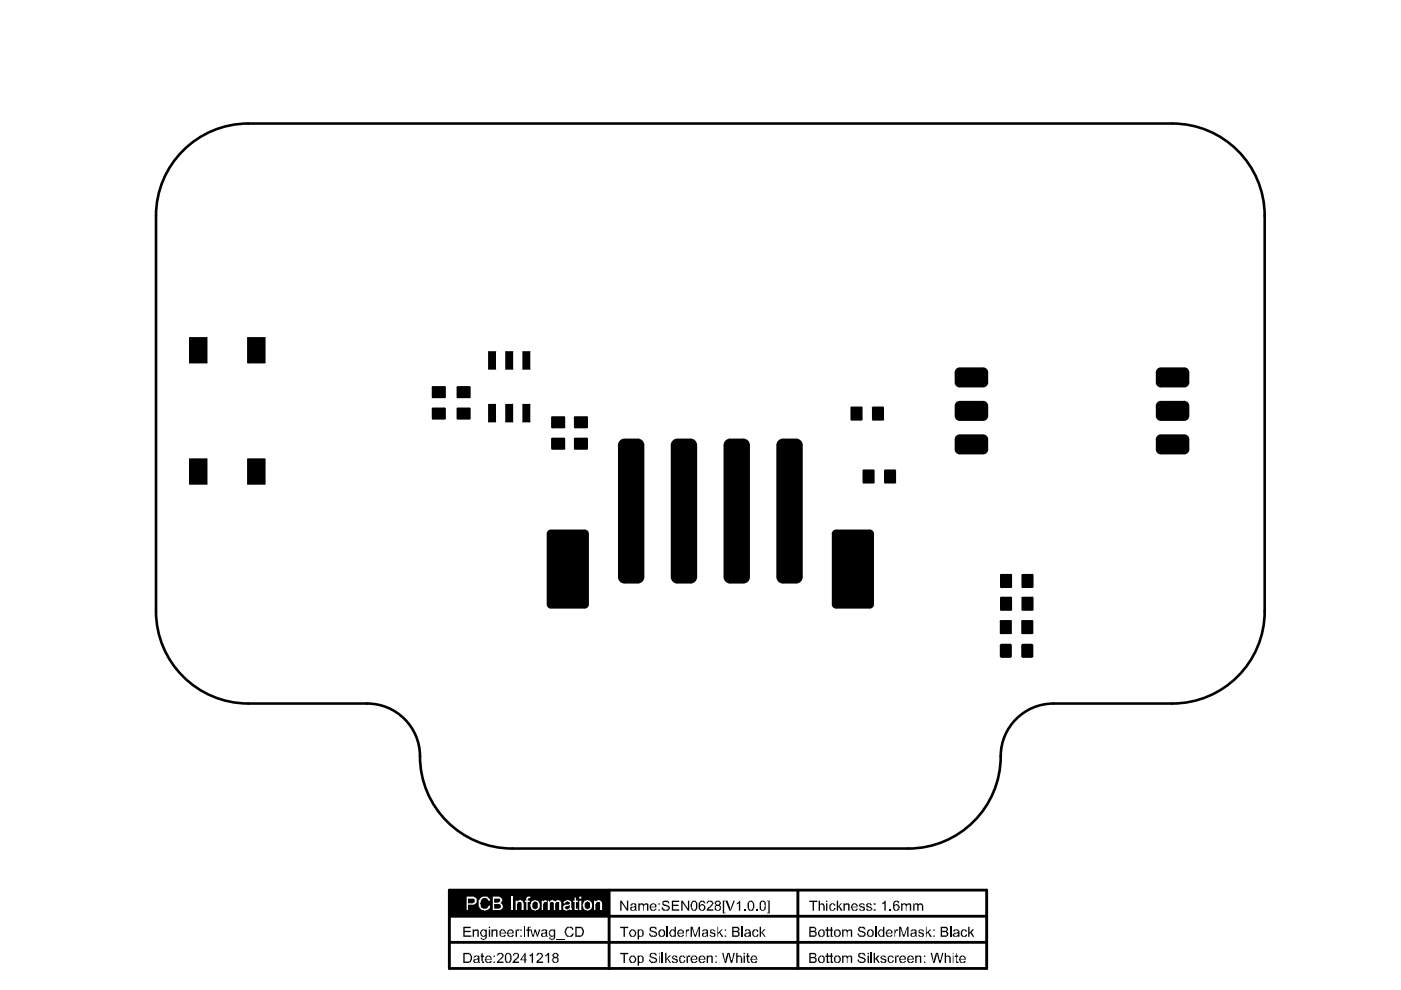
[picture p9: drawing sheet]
<svg xmlns="http://www.w3.org/2000/svg" width="297mm" height="210mm" viewBox="0 0 297 210" stroke-linecap="round" stroke-linejoin="round" font-family="sans-serif">
<path d="M38.8 31.9a19.5 19.5 0 0 1 13.9-5.7h195.9a19.6 19.6 0 0 1 19.5 19.6v83.8a19.6 19.6 0 0 1-19.5 19.6h-25.2a11.2 11.2 0 0 0-11.2 11.1 19.6 19.6 0 0 1-19.6 19.6h-84a19.8 19.8 0 0 1-19.6-20.9 11.2 11.2 0 0 0-11.1-9.8h-25.2a19.6 19.6 0 0 1-19.6-19.6v-83.8a19.5 19.5 0 0 1 5.7-13.9z" fill="none" stroke="#000" stroke-width=".55"/>
<path d="M95.3 188.7h113.9v16.6h-113.9zM95.3 194.3h113.9M95.3 199.8h113.9M129.1 188.7v16.6M169.2 188.7v16.6" fill="none" stroke="#000" stroke-width=".61"/>
<g fill="#000">
<path d="M98.2 196.5h1.6v.3h-1.3v.5h1.3v.3h-1.3v.7h1.4v.3h-1.7zM100.2 197.1h.3v.2a.5 .5 0 0 1 .9-.1h.1v1.4h-.3v-1.3h-.3v-.1v.1l-.4 .2v1.1h-.3zM104.2 197.1h.3v.2a.5 .5 0 0 1 .8-.1h.2v1.4h-.3v-1.3l-.3-.1v.1l-.4 .2v1.1h-.3zM109.3 197.1h.2v.2l.1-.2h.6l-.2 .2h-.4v1.3h-.3zM111.9 196.6l.1-.1h.6l-.2 .3v-.2h-.2v.5h.2v.2h-.2v1.3h-.3v-1.3h-.3v-.2h.3zM112.4 197.1h.3l.3 1.2 .3-1.2h.3l.4 1.2 .3-1.2h.3l-.6 1.5h-.1l-.5-1.1-.2 1.1h-.3zM117.8 199.1h1.9v.1h-1.9zM119.8 196.9a1.21 1.21 0 0 1 1.7-.1l-.1 .4-.3-.4-.6-.2v.2h-.2l-.2 .4a.85 .85 0 0 0 .7 1.3l.6-.6h.3l-.2 .2a.54 .54 0 0 1-.7 .5h-.1a.74 .74 0 0 1-.9-.8h-.1zM131.5 191h.3l1.1 1.7v-1.7h.3v2.1h-.3l-1.1-1.7v1.7h-.3zM131.5 196.5h1.7v.3h-.7v1.8h-.3v-1.8h-.7zM135.3 191.5h.3v.3a.46 .46 0 0 1 .4-.3 .46 .46 0 0 1 .5 .3 .52 .52 0 0 1 .6-.3 .52 .52 0 0 1 .4 .6v1h-.3v-1.3h-.3v-.1v.1h-.3v.3h-.1v1h-.2v-1.1l-.1-.2a.37 .37 0 0 0-.5 0 .37 .37 0 0 0-.1 .4v.9h-.3zM137.7 196.8l.3-.3h.3a.72 .72 0 0 1 1 .6h-.3l-.3-.3a.44 .44 0 0 0-.5-.1 .44 .44 0 0 0-.2 .5l.6 .1v.2a.6 .6 0 0 1 .7 .7 .6 .6 0 0 1-.8 .4 .73 .73 0 0 1-.9-.7h.3v.3l.6 .1v.2l.5-.2v-.4l-.4-.1v-.2h-.4v-.1a.44 .44 0 0 1-.5-.2 .44 .44 0 0 1 0-.5z"/>
<path d="M140.5 191.1l.2-.1h.9l.1 .1 .2 .4h-.3v-.3h-.4v-.1v.1l-.6 .2 .3 .4h.4v.2a.6 .6 0 0 1 .7 .6 .6 .6 0 0 1-.8 .5h-.3a.54 .54 0 0 1-.6-.7h.3v.3l.4 .1v.1l.7-.2-.1-.5-.9-.1-.2-.3v-.3h-.2h.2zM142.4 191h1.6v.2h-1.3v.6h1.2v.3h-1.2v.7h1.3v.3h-1.6zM144.4 191h.3l1.2 1.7v-1.7h.2v2.1h-.2l-1.2-1.7v1.7h-.3zM145.4 197.1h.2v.2l.1-.2h.4v.2h-.4v.3h-.1v1h-.2zM146.4 196.5h.4l.6 1.8 .7-1.8h.3v2.1h-.3v-1.8l-.5 1.8h-.3l-.6-1.8v1.8h-.3zM150.5 197.2l.2-.1a.64 .64 0 0 1 .8 .2l.2 .2h-.3l-.3-.3-.4 .1 .1 .3 .5 .2a.47 .47 0 0 1 .4 .6 .47 .47 0 0 1-.7 .2h-.3l-.3-.3v-.1h.3a.36 .36 0 0 0 .4 .3 .36 .36 0 0 0 .3-.4l-.4-.2a.44 .44 0 0 1-.5-.2 .44 .44 0 0 1 0-.5zM149.8 191.2h.2a.6 .6 0 0 1 1-.1l.3 .3v.3l-1.2 1.1h1.2v.3h-1.5l.2-.6 .5-.3 .3-.2v-.3h.2v-.3l-.5-.3-.4 .1v.3h-.3zM152.1 196.5h.1v1.3l.8-.7h.2l-.5 .5 .7 1h-.4l-.5-.8-.3 .3v.5h-.1zM153.2 191h.6v.1h-.3v2.4h.3v.2h-.6zM153.8 191h.4l.6 1.8h.2l.5-1.8h.3l-.8 2.1h-.3zM156.2 191.4h.3l.4-.4v2.1h-.2v-1.7l-.5 .4zM157.8 192.8h.3v.3h-.3z"/>
<path d="M160.4 192.8h.2v.3h-.2zM159.5 197.3h.1a.6 .6 0 0 1 1-.1l.2 .3-.3 .1v-.1a.28 .28 0 0 0-.3-.3 .28 .28 0 0 0-.3 .3l-.1 .1a.57 .57 0 0 0 0 .6 .57 .57 0 0 0 .6 .3l.4-.4a.56 .56 0 0 1-.4 .6 .56 .56 0 0 1-.6-.2 .73 .73 0 0 1-.3-1zM161.1 196.5h.2v1.3l.6-.7h.4l-.7 .5 .7 1h-.2l-.6-.8-.2 .8h-.2zM162.6 191h.6v2.7h-.6v-.2h.3v-2.4h-.3zM171.6 191h1.7v.2h-.7v1.9h-.3v-1.9h-.7zM173.6 191h.3v.7h.1a.4 .4 0 0 1 .5-.2 .4 .4 0 0 1 .2 .5h.2v1.1h-.3v-1.1l-.2-.2a.37 .37 0 0 0-.4 0 .37 .37 0 0 0-.1 .4v.9h-.3zM175.8 191.8h.2a.5 .5 0 0 1 .8-.1l.3 .3-.3 .1v-.3h-.1a.37 .37 0 0 0-.4 0 .37 .37 0 0 0-.2 .4h-.1l.1 .5a.36 .36 0 0 0 .5 .2 .36 .36 0 0 0 .2-.4h.3a.54 .54 0 0 1-.7 .6h-.3l-.3-.3zM177.4 191h.3v1.2l.6-.7h.2l-.5 .6 .7 1h-.4l-.5-.9-.1 .9h-.3zM178.8 191.5h.3v.3a.5 .5 0 0 1 .9-.1h.1v1.4h-.3v-1.3h-.3v-.1v.1l-.4 .2v1.1h-.3zM182.1 191.8h.1a.5 .5 0 0 1 .9-.1l.3 .3h-.3l-.3-.3-.4 .1v.3l.6 .1a.47 .47 0 0 1 .4 .6 .47 .47 0 0 1-.7 .3h-.3l-.3-.3v-.1h.3a.36 .36 0 0 0 .4 .2 .36 .36 0 0 0 .3-.4l-.4-.1a.5 .5 0 0 1-.6-.6zM183.7 191.7l.3-.2a.57 .57 0 0 1 .8 .5h-.3a.3 .3 0 0 0-.4-.3 .3 .3 0 0 0-.1 .4l.4 .1a.5 .5 0 0 1 .5 .6l-.4 .3a.57 .57 0 0 1-.8-.4h.3a.36 .36 0 0 0 .4 .2 .36 .36 0 0 0 .3-.4l-.6-.1a.44 .44 0 0 1-.5-.2 .44 .44 0 0 1 .1-.5zM187.1 191.4l.7-.4v2.1h-.3v-1.7l-.4 .4z"/>
<path d="M188.6 192.8h.3v.3h-.3zM191.1 191.5h.2v.3a.46 .46 0 0 1 .5-.3 .46 .46 0 0 1 .4 .3l.1-.1a.49 .49 0 0 1 .6-.2 .49 .49 0 0 1 .3 .6v1h-.3v-1.3h-.3v-.1v.1h-.3v.3h-.1v1h-.1v-1.1l-.5-.3-.3 .3v1.1h-.2zM193.6 191.5h.2v.3a.57 .57 0 0 1 1 0 .44 .44 0 0 1 .4-.3 .44 .44 0 0 1 .4 .5h.1v1.1h-.2v-1.1l-.3-.3v.1l-.4 .2v1.1h-.3v-1.3a.37 .37 0 0 0-.5 0 .37 .37 0 0 0-.1 .4v.9h-.3zM102.1 202.2l.3-.2v.6h.2v.3h-.2v1h.2v.3h-.4v-.5h-.1v-.8h-.2zM105.5 202.2h.1a.66 .66 0 0 1 1 0 .66 .66 0 0 1-.1 1l-.9 .7h1.2v.3h-1.5v-.3l.9-.9a.42 .42 0 0 0 .1-.7 .42 .42 0 0 0-.7 .3h-.3zM108.7 202.3h.2a.5 .5 0 0 1 .8-.1l.3 .1a.63 .63 0 0 1-.3 .9l-.7 .7h1v.3h-1.4l.3-.6 1-1-.4-.4-.5 .1v.3h-.3zM112.3 202.5l.7-.5v2.2h-.3v-1.7l-.1 .2h-.3zM113.9 202.2a.72 .72 0 0 1 .9-.1 .72 .72 0 0 1 .2 .9l-1 .9h1.1v.3h-1.4l.2-.6 .4-.1 .1-.3a.5 .5 0 0 0 .5-.6 .5 .5 0 0 0-.6-.4l-.3 .4h-.3zM115.6 202.6l.5-.6h.3v2.2h-.3v-1.7l-.2 .2h-.3zM131.5 202h1.7v.3h-.7v1.9h-.3v-1.9h-.7zM137.7 202.3l.3-.3h.3a.72 .72 0 0 1 1 .6h-.3l-.4-.4-.6 .1v.4l.6 .2v.1a.6 .6 0 0 1 .7 .7 .6 .6 0 0 1-.8 .5h-.5l-.4-.5v-.2h.3v.2l.6 .2v.1l.5-.3v-.2l-.4-.2v-.1h-.4v-.2a.44 .44 0 0 1-.5-.2 .44 .44 0 0 1 0-.5zM141 202h.3v1.3l.6-.7h.4l-.7 .6 .7 1h-.3l-.6-.9-.1 .9h-.3z"/>
<path d="M142.4 202.9h.2a.5 .5 0 0 1 .8-.2l.3 .3h-.4a.3 .3 0 0 0-.4-.2 .3 .3 0 0 0-.2 .4l.6 .1a.46 .46 0 0 1 .4 .6 .46 .46 0 0 1-.7 .3h-.4l-.2-.5h.3a.36 .36 0 0 0 .5 .3 .36 .36 0 0 0 .2-.4l-.4-.1a.5 .5 0 0 1-.6-.6zM144 202.9h.1a.5 .5 0 0 1 .9-.2l.3 .3-.3 .2v-.3h-.1a.37 .37 0 0 0-.5 0 .37 .37 0 0 0-.1 .4l-.2 .2 .2 .1a.36 .36 0 0 0 .3 .4 .36 .36 0 0 0 .4-.4h.3a.54 .54 0 0 1-.7 .6h-.3l-.3-.3zM145.6 202.6h.1v.3l.2-.3h.5l-.1 .3h-.4v1.3h-.3zM149.8 202.6h.3v.3a.5 .5 0 0 1 .9-.2h.1v1.5h-.3v-1.3a.44 .44 0 0 0-.5-.1 .44 .44 0 0 0-.2 .5v.9h-.3zM153.1 202h.3l.3 1.7 .1 .2 .4-1.9h.5l.4 1.9 .4-1.9h.3l-.6 2.2h-.2l-.5-1.9h-.1l-.4 1.9h-.3zM156.1 202h.3v.7a.48 .48 0 0 1 .5-.1 .48 .48 0 0 1 .3 .4h.2v1.2h-.3v-1.2l-.3-.3-.4 .2v1.3h-.3zM158.4 202.2l.2-.2v.6h.3v.3h-.3v1h.3v.3h-.4v-.3h-.1v-1h-.2z"/>
<path d="M101.9 197.3l.3-.2h.6v.1l.4-.1v1.5a.5 .5 0 0 1-.6 .6v.1l-.5-.1-.2-.1v-.3h.2a.45 .45 0 0 0 .5 .3 .45 .45 0 0 0 .3-.6l-.1 .1h-.6l-.3-.3v-.2h-.1zM102.1 197.5a.72 .72 0 0 0 .5 1v-.2a.5 .5 0 0 0 .2-.8l-.2-.3z"/>
<path d="M103.6 196.5h.3v.3h-.3zM103.6 197.1h.3v1.5h-.3z"/>
<path d="M105.9 197.3h.1a.5 .5 0 0 1 .9-.1l.3 .1 .1 .6h-1.3l.2 .3a.36 .36 0 0 0 .3 .3 .36 .36 0 0 0 .4-.3h.4h-.1a.56 .56 0 0 1-.4 .5 .56 .56 0 0 1-.6-.2 .73 .73 0 0 1-.3-1zM106.2 197.3v.5h.8a.5 .5 0 0 0-.7-.5z"/>
<path d="M107.6 197.3l.3-.2a.64 .64 0 0 1 .8 .2h.2v.6h-1.1l.1 .3a.36 .36 0 0 0 .4 .3 .36 .36 0 0 0 .3-.3h.3a.65 .65 0 0 1-1 .4l-.3-.1v-.4h-.1zM107.9 197.3l-.1 .5h.8v-.5h-.3v-.1z"/>
<path d="M110.3 197.1h.3v.2h-.3zM110.3 198.3h.3v.3h-.3z"/>
<path d="M114.7 197.3h.2a.73 .73 0 0 1 1-.2l.1 .1v1.3l.1 .1h-.2v-.1l-.3 .1a.57 .57 0 0 1-.9-.4v-.3l1-.3v-.3l-.3-.1-.4 .1v.2h-.3zM115 198.1a.37 .37 0 0 0 .2 .4 .37 .37 0 0 0 .4-.1 .37 .37 0 0 0 0-.5z"/>
<path d="M116.4 197.3h.2a.5 .5 0 0 1 .8-.1v-.1h.3v1.8l-.3 .3h-.3v.1l-.7-.2v-.3h.3v.1a.4 .4 0 0 0 .5 .1 .4 .4 0 0 0 .2-.4l-.1-.1a.41 .41 0 0 1-.4 .1 .41 .41 0 0 1-.3-.3h-.2v-.4h-.1zM116.7 197.3v.3h-.1l.1 .7 .4 .2v-.2h.3v-.2a.57 .57 0 0 0-.4-.9v.1z"/>
<path d="M122 196.5h.7a1 1 0 0 1 1.1 1.1l-.1 .3a.73 .73 0 0 1-.9 .7h-.8zM122.3 196.8v1.5h.4a.47 .47 0 0 0 .6 0 .47 .47 0 0 0 .1-.5l.1-.2a.73 .73 0 0 0-.7-.8z"/>
<path d="M133.5 197.3h.1a.5 .5 0 0 1 .9-.1 .77 .77 0 0 1 .2 1.2 .77 .77 0 0 1-1.2-.1v-.2h-.2zM133.8 197.3v.3h-.2v.5h.2a.36 .36 0 0 0 .3 .4 .36 .36 0 0 0 .4-.3l.1-.1-.1-.8h-.3v-.1z"/>
<path d="M133.6 191.8h.2a.73 .73 0 0 1 1-.3l.1 .2v1.2l.1 .2h-.2v-.2l-.3 .2a.57 .57 0 0 1-.9-.4 .44 .44 0 0 1 .2-.5 .44 .44 0 0 1 .5 0l.3-.1v-.3l-.4-.1v.1h-.3v.3zM133.9 192.5v.3a.42 .42 0 0 0 .6 .1 .42 .42 0 0 0 .1-.5h-.5z"/>
<path d="M135.2 197.1h.3v.2a.46 .46 0 0 1 .4-.2 .46 .46 0 0 1 .4 .2h.2v.3a.63 .63 0 0 1-.3 .9v.1h-.7v-.1v.7h-.3zM135.5 197.3v.3a.57 .57 0 0 0 .4 .9 .73 .73 0 0 0 .3-1l-.3-.3z"/>
<path d="M137.7 192h.2a.67 .67 0 0 1 .8-.5 .67 .67 0 0 1 .5 .9h-1.2a.44 .44 0 0 0 .2 .4 .44 .44 0 0 0 .5 0l.5-.1-.5 .4a.57 .57 0 0 1-.8-.4h-.2zM138 192v.2h.9a.44 .44 0 0 0-.2-.4 .44 .44 0 0 0-.5 0z"/>
<path d="M139.7 197.2l.3-.1a.77 .77 0 0 1 1 .4 .84 .84 0 0 1-.1 1 .84 .84 0 0 1-1 .1l-.3-.4zM139.9 197.5v.1a.57 .57 0 0 0 0 .6 .57 .57 0 0 0 .6 .3l.2-.3a.63 .63 0 0 0-.2-.9l-.2-.1z"/>
<path d="M139.6 191.5h.3v.3h-.3zM139.6 192.8h.3v.3h-.3z"/>
<path d="M142 197.3h.2a.5 .5 0 0 1 .8-.1v-.7h.3v2.1h-.3v-.1a.59 .59 0 0 1-.6 .1 .59 .59 0 0 1-.4-.5h-.1zM142.3 197.3v.2a.59 .59 0 0 0-.1 .6 .59 .59 0 0 0 .5 .4l.3-.3a.63 .63 0 0 0-.3-.9v-.1z"/>
<path d="M143.7 197.3a.71 .71 0 0 1 .9-.2 .71 .71 0 0 1 .4 .8h-1.1a.54 .54 0 0 0 .7 .6l.1-.3h.3l-.4 .4a.57 .57 0 0 1-.9-.4l-.1-.1zM144 197.3l-.1 .5h.8v-.5h-.3v-.1z"/>
<path d="M146.6 191.2h.1a.53 .53 0 0 1 .6-.2 .53 .53 0 0 1 .4 .4h.1v1.1a.64 .64 0 0 1-.7 .6 .64 .64 0 0 1-.5-.7h-.2zM146.8 191.2l-.1 .5v.8l.1 .2a.28 .28 0 0 0 .3 .2 .28 .28 0 0 0 .3-.2h.2v-.6a.76 .76 0 0 0-.5-1v.1z"/>
<path d="M148.3 191.2h.1a.5 .5 0 0 1 .9-.1h.1l.1 .4h-.2l-.5-.4-.4 .4v.5a.53 .53 0 0 1 .6-.3 .53 .53 0 0 1 .4 .4h.1v.3a.57 .57 0 0 1-.7 .7l-.5-.2v-.2h-.2v-1.2zM148.6 192a.5 .5 0 0 0 .1 .8v.1h.3l.1-.2a.4 .4 0 0 0 .2-.5 .4 .4 0 0 0-.5-.2z"/>
<path d="M148.8 197.3h.2a.73 .73 0 0 1 1-.2l.1 .1v1.4h.2l-.5-.1-.1 .1a.57 .57 0 0 1-.9-.4 .44 .44 0 0 1 .2-.5 .44 .44 0 0 1 .5 .1l.3-.2v-.3l-.3-.1-.4 .1v.2h-.3zM149.1 198.1v.2a.42 .42 0 0 0 .6 .1 .42 .42 0 0 0 .1-.5h-.5z"/>
<path d="M151.5 191.2h.2a.5 .5 0 0 1 .8-.1 .45 .45 0 0 1 .3 .4 .45 .45 0 0 1-.3 .5h.2a.7 .7 0 0 1 0 1 .7 .7 0 0 1-1-.1l-.2-.1a.63 .63 0 0 1 .3-.8l-.3-.3zM151.8 191.5a.36 .36 0 0 0 .7 0 .36 .36 0 0 0-.7 0zM151.8 192.1v.3h-.1l.1 .3a.44 .44 0 0 0 .5 .2 .44 .44 0 0 0 .4-.4l-.2-.4z"/>
<path d="M153.7 197.1h.3v.2h-.3zM153.7 198.3h.3v.3h-.3z"/>
<path d="M155.2 196.5h1a.56 .56 0 0 1 .5 .4 .56 .56 0 0 1-.2 .6l.3 .3a.61 .61 0 0 1-.1 .6 .61 .61 0 0 1-.6 .2h-.9zM155.5 196.8v.5h.7a.3 .3 0 0 0 .3-.3 .3 .3 0 0 0-.4-.2zM155.5 197.6v.7h.6a.32 .32 0 0 0 .4-.1 .32 .32 0 0 0-.1-.4v-.2z"/>
<path d="M158.5 191.4l.4-.3a.41 .41 0 0 1 .4-.1 .41 .41 0 0 1 .3 .2h.2a1.64 1.64 0 0 1-.3 1.9 .57 .57 0 0 1-.9-.4l-.1-.2zM158.8 191.4v.6a.63 .63 0 0 0 .3 .8v.1a.59 .59 0 0 0 .5-.8l-.1-.9h-.3v-.1z"/>
<path d="M157.9 197.2l.3-.1a.57 .57 0 0 1 .9 .4h.1v1.1h-.3v-.1l-.3 .1a.57 .57 0 0 1-.8-.4l.3-.4 .8-.2-.3-.4-.8 .3h.1zM158.1 198.1v.1a.36 .36 0 0 0 .3 .3 .36 .36 0 0 0 .4-.3h.1v-.3z"/>
<path d="M161.2 191.1l.1-.1a.64 .64 0 0 1 .9 .2h.1v.9a.63 .63 0 0 1-.2 .8v.2a.64 .64 0 0 1-.9-.3h-.1v-1.4zM161.3 191.4v.6l-.1 .1h.1a.57 .57 0 0 0 .1 .6 .57 .57 0 0 0 .5 .2l.2-.1v-.6h.1l-.1-1-.5-.1z"/>
<path d="M175.1 191h.3v.2h-.3zM175.1 191.5h.3v1.6h-.3z"/>
<path d="M180.5 191.8h.2a.5 .5 0 0 1 .8-.1l.3 .1v.6h-1.1l.1 .3a.36 .36 0 0 0 .4 .3 .36 .36 0 0 0 .3-.3h.3a.64 .64 0 0 1-.5 .5 .64 .64 0 0 1-.6-.3l-.2-.4h-.1zM180.8 191.8l-.1 .4h1l-.2-.4h-.3v-.1z"/>
<path d="M185.2 191.5h.5v.3h-.5zM185.2 192.8h.5v.3h-.5z"/>
<path d="M189.5 191.1h.3v-.1a.57 .57 0 0 1 .6 0 .57 .57 0 0 1 .2 .5l-.3-.3a.47 .47 0 0 0-.5 .1 .47 .47 0 0 0-.2 .5v.2l.2-.2a.68 .68 0 0 1 .9 .4 .68 .68 0 0 1-.5 .9h-.3a.59 .59 0 0 1-.5-.9zM189.6 192.1a.51 .51 0 0 0 .1 .6 .51 .51 0 0 0 .6 .1 .5 .5 0 0 0 .2-.5 .5 .5 0 0 0-.4-.3z"/>
<path d="M98.2 202h.9a1.06 1.06 0 0 1 .9 .6 1.06 1.06 0 0 1-.1 1.1l-.4 .5h-1.3zM98.5 202.3v1.6h.9a.92 .92 0 0 0 0-1.6z"/>
<path d="M100.4 202.9h.1a.73 .73 0 0 1 1-.3l.1 .1v1.3l.2 .2h-.3v-.2l-.3 .2a.57 .57 0 0 1-.8-.5v-.2l1-.3-.2-.5-.6 .2v.1h-.2zM100.6 203.6a.37 .37 0 0 0 .2 .5 .37 .37 0 0 0 .5-.2 .37 .37 0 0 0-.1-.4z"/>
<path d="M102.9 202.9h.2a.5 .5 0 0 1 .8-.2l.3 .2 .1 .6h-1.2l.1 .2a.36 .36 0 0 0 .4 .3 .36 .36 0 0 0 .3-.3h.3a.64 .64 0 0 1-.5 .5 .64 .64 0 0 1-.6-.2l-.2-.4h-.1zM103.2 202.9l-.1 .4h1l-.2-.4h-.3v-.2z"/>
<path d="M104.6 202.6h.3v.3h-.3zM104.6 203.9h.3v.3h-.3z"/>
<path d="M107 202.5l.2-.2a.61 .61 0 0 1 .7-.3 .61 .61 0 0 1 .4 .6h.2v1h-.2a.64 .64 0 0 1-.3 .6 .64 .64 0 0 1-.7 0l-.3-.6zM107.3 202.5v.5a.63 .63 0 0 0 .3 .9v.1h.3l.1-.4h.2v-1l-.4-.4z"/>
<path d="M111.3 202h.2v1.5h.2v.1h-.2v.6h-.3v-.6h-.9zM111.2 202.5l-.6 1h.6z"/>
<path d="M117.1 202.3h.2a.5 .5 0 0 1 .8-.1 .4 .4 0 0 1 .3 .3 .4 .4 0 0 1-.1 .4l-.2 .1a.64 .64 0 0 1 .3 .9 .64 .64 0 0 1-.8 .3l-.6-.6 .1-.4 .3-.2-.3-.3zM117.4 202.3v.3a.34 .34 0 0 0 .5 .3 .34 .34 0 0 0 .1-.6l-.2-.1zM117.4 203.2a.53 .53 0 0 0 0 .6 .53 .53 0 0 0 .6 .2l.1-.3a.41 .41 0 0 0 0-.5 .41 .41 0 0 0-.5 0z"/>
<path d="M133.5 202.9h.1a.5 .5 0 0 1 .9-.2 .77 .77 0 0 1 .2 1.2 .77 .77 0 0 1-1.2 0v-.3h-.2zM133.8 202.9v.3h-.2v.4h.2a.36 .36 0 0 0 .3 .4 .36 .36 0 0 0 .4-.3l.1-.1-.1-.7h-.3v-.2z"/>
<path d="M135.2 202.6h.3v.3a.46 .46 0 0 1 .4-.3 .46 .46 0 0 1 .4 .3h.2v.3a.63 .63 0 0 1-.3 .8v.2h-.7v-.2v.7h-.3zM135.5 202.9v.3a.57 .57 0 0 0 0 .6 .57 .57 0 0 0 .5 .2l.2-.4a.57 .57 0 0 0-.4-.9z"/>
<path d="M139.7 202h.2v.3h-.2zM139.7 202.6h.2v1.6h-.2z"/>
<path d="M146.4 203h.2a.67 .67 0 0 1 .8-.4 .67 .67 0 0 1 .4 .9h-1.1a.44 .44 0 0 0 .2 .4 .44 .44 0 0 0 .5 0l.4-.2-.4 .5a.57 .57 0 0 1-.8-.5h-.2zM146.7 203v.3h.9v-.4h-.3v-.2h-.3z"/>
<path d="M148.3 202.7h.1a.68 .68 0 0 1 1 .2l.1 .6h-1.1a.45 .45 0 0 0 .3 .5 .45 .45 0 0 0 .6-.3h.2a.8 .8 0 0 1-1 .4 .8 .8 0 0 1-.4-1.1zM148.4 203v.3h.9v-.3l-.3-.3h-.3z"/>
<path d="M151.7 202.6h.3v.3h-.3zM151.7 203.9h.3v.3h-.3z"/>
<path d="M157.7 202h.2v.3h-.2zM157.7 202.6h.2v1.6h-.2z"/>
<path d="M159.2 202.9h.2a.5 .5 0 0 1 .8-.2l.3 .2 .1 .6h-1.2l.1 .2a.36 .36 0 0 0 .4 .3 .36 .36 0 0 0 .3-.3h.3a.64 .64 0 0 1-.5 .5 .64 .64 0 0 1-.6-.2l-.2-.4h-.1zM159.5 202.9l-.1 .4h1l-.2-.4h-.3v-.2z"/>
</g>
<path d="M141.4 196.5v2.1M157.4 196.5v2.1M140.5 202v2.2" fill="none" stroke="#000" stroke-width=".28"/>
<path d="M111.2 196.5v2.1" fill="none" stroke="#000" stroke-width=".21"/>
<path d="M95.3 188.7h33.6v5.6h-33.6z" fill-rule="evenodd" fill="#000"/>
<g fill="#fff">
<path d="M101.5 190.8h.1a1.3 1.3 0 0 1 2.2-.3l.1 .5h-.4a.71 .71 0 0 0-.6-.6 .71 .71 0 0 0-.7 .3h-.1l-.2 .7h-.1l.3 1a.91 .91 0 0 0 .9 .2 .91 .91 0 0 0 .6-.6l.3 .1a1.07 1.07 0 0 1-1.5 .8h-.2a1.5 1.5 0 0 1-.7-1.7z"/>
<path d="M108.3 190.1h.3v2.8h-.3z"/>
<path d="M109.3 191h.3v.2l.1-.1a.57 .57 0 0 1 1 0l.3 .3v1.5h-.4v-1.2a.5 .5 0 0 0-.5-.5 .5 .5 0 0 0-.5 .5v1.2h-.3z"/>
<path d="M111.6 190.4l.3-.3h.5v.3h-.4v.3h-.1v.3h.4v.2h-.4v1.7h-.3v-1.7h-.3v-.2h.3z"/>
<path d="M114.9 191h.2v.2l.2-.2 .4-.2v.2h.3l-.1 .2a.57 .57 0 0 0-.8 .8v.9h-.2z"/>
<path d="M116.1 191h.3v.2h.2a.53 .53 0 0 1 .4-.4 .53 .53 0 0 1 .6 .3l.1 .1 .3-.2a.55 .55 0 0 1 .8 .1l.2 .1v1.7h-.4v-1.2a.37 .37 0 0 0-.3-.5 .37 .37 0 0 0-.5 .3h-.1v1.4h-.3v-1.2a.47 .47 0 0 0-.6-.4 .47 .47 0 0 0-.2 .7v.9h-.5z"/>
<path d="M121.8 190.4l.3-.1v.7h.4v.2h-.4v1.5h.4v.2a.47 .47 0 0 1-.5 0 .47 .47 0 0 1-.2-.5v-1.2h-.3v-.2h.3z"/>
<path d="M126 191h.2v.2v-.1l.6-.3h.3v.2a.54 .54 0 0 1 .6 .7v1.2h-.5v-1.2a.43 .43 0 0 0-.4-.5 .43 .43 0 0 0-.4 .5h-.2v1.2h-.2z"/>
<path d="M98.9 190.1h1.6v.2a.54 .54 0 0 1 .6 .7v.4l-.6 .4h-1.3v1.1h-.3zM99.2 190.5v1h.9a.53 .53 0 0 0 .5-.4 .53 .53 0 0 0-.2-.6z"/>
<path d="M104.5 190.1h1.1a.77 .77 0 0 1 .8 .6 .77 .77 0 0 1-.4 .8h.2a.75 .75 0 0 1 .4 .9 .75 .75 0 0 1-.8 .5h-1.3zM104.8 190.5v.9h.8a.44 .44 0 0 0 .4-.4 .44 .44 0 0 0-.2-.5zM104.8 191.7v1h.8a.5 .5 0 0 0 .5-.3 .5 .5 0 0 0-.1-.6l-.1-.1z"/>
<path d="M112.6 191.2l.3-.2h.4v-.2l.4 .2a.5 .5 0 0 1 .6 .5h.1v.7a1.02 1.02 0 0 1-1.4 .7l-.4-.2v-.5h-.2zM112.9 191.5v.3a.62 .62 0 0 0 .2 .8 .62 .62 0 0 0 .8-.1 .83 .83 0 0 0 .2-.9 .83 .83 0 0 0-.8-.5z"/>
<path d="M119.6 191.1l.5-.1v-.2l.6 .2a.44 .44 0 0 1 .5 .2 .44 .44 0 0 1-.1 .5l.2 1.2h-.5v-.2v.1l-.4 .1a.55 .55 0 0 1-.8-.1h-.2a.76 .76 0 0 1 .4-1h.2a.57 .57 0 0 0 .8-.4l-.7-.3-.3 .4h-.4zM119.7 192.4l.1 .1a.41 .41 0 0 0 .3 .3 .41 .41 0 0 0 .4-.1l.3-.3v-.4l-.8 .1z"/>
<path d="M122.8 190.1h.4v.4h-.4zM122.8 191h.4v1.9h-.4z"/>
<path d="M123.8 191.1l.4-.1a.55 .55 0 0 1 .9 .1 1.05 1.05 0 0 1 .4 1.4 1.05 1.05 0 0 1-1.4 .4l-.4-.2-.2-.6zM124 191.5l.1 1.2 .4 .1 .2-.1a.65 .65 0 0 0 .4-1v-.3l-.4-.2v-.1z"/>
</g>
<g fill="#000">
<path d="M103.5 78.3l.1 .1zM105.1 74.5h.1zM107.1 78.3l.1 .1zM108.7 74.5h.1zM110.8 78.3v.1zM103.5 89.5l.1 .1zM105.1 85.6l.1 .1zM107.1 89.5l.1 .1zM108.7 85.6l.1 .1zM110.8 89.5v.1zM112.4 85.6v.1zM175.3 196.6l.3-.1v.6h.2v.2h-.2v1l.1 .2 .1-.2v.3h-.5v-1.3h-.3v-.2h.3z"/>
<path d="M176.1 196.6l.3-.1v.6h.2v.2h-.2v1.2l.2-.2 .1 .3h-.6v-1.3h-.3v-.2h.3zM178.5 197.1h.3v.2a.46 .46 0 0 1 .5-.2 .46 .46 0 0 1 .4 .2l.1-.1a.49 .49 0 0 1 .6-.1 .49 .49 0 0 1 .3 .5v1h-.3v-1.3l-.3-.1v.1h-.3v.3h-.1v1h-.2v-1.1l-.4-.3-.3 .3v1.1h-.3zM182 196.8l.2-.3h.3a.81 .81 0 0 1 1 .6h-.3l-.2-.3a.44 .44 0 0 0-.6-.1 .44 .44 0 0 0-.2 .5l.8 .3a.54 .54 0 0 1 .5 .7l-.1 .1a.73 .73 0 0 1-1 .3l-.6-.4v-.3h.3v.3l.6 .1v.2l.5-.2v-.4l-.4-.1v-.2h-.4v-.1a.44 .44 0 0 1-.5-.2 .44 .44 0 0 1 .1-.5zM189.6 197.1h.2v.2l.1-.2h.6l-.2 .2h-.4l-.1 1.3h-.2zM190.6 196.5h.5l.5 1.8 .7-1.8h.3v2.1h-.3v-1.8l-.5 1.8h-.3l-.6-1.8v1.8h-.3zM194.8 197.2l.1-.1h.7l.3 .4h-.3l-.3-.3-.4 .1 .1 .3 .5 .2a.47 .47 0 0 1 .4 .6 .47 .47 0 0 1-.7 .2h-.3l-.3-.4h.3l.1 .3h.5l.2-.3-.5-.3a.44 .44 0 0 1-.5-.2 .44 .44 0 0 1 .1-.5zM196.3 196.5h.2v1.3l.7-.7h.3l-.6 .5 .7 1h-.4l-.5-.8-.2 .3v.5h-.2zM203.9 197.2l.1-.1a.77 .77 0 0 1 1 .4l-.3 .1v-.1a.28 .28 0 0 0-.3-.3 .28 .28 0 0 0-.3 .3h-.1a.72 .72 0 0 0 .6 1l.2-.4 .2 .1a.56 .56 0 0 1-.4 .5 .56 .56 0 0 1-.6-.2 .73 .73 0 0 1-.3-1h.2zM205.3 196.5h.3v1.3l.5-.7h.5l-.6 .5 .6 1h-.3l-.6-.8-.1 .8h-.3zM175.3 202.2l.3-.2v.6h.2v.3h-.2v1h.2v.3h-.5v-1.3h-.3v-.3h.3zM176.1 202.2l.3-.2v.6h.2v.3h-.2v1l.3 .3h-.6v-1.3h-.3v-.3h.3zM178.5 202.6h.3v.3a.46 .46 0 0 1 .5-.3 .46 .46 0 0 1 .4 .3l.1-.2a.49 .49 0 0 1 .6-.1 .49 .49 0 0 1 .3 .6v1h-.3v-1.3l-.3-.2-.3 .2v.3h-.1v1h-.2v-1.2l-.4-.3-.3 .3v1.2h-.3z"/>
<path d="M182 202.3l.2-.3h.3a.81 .81 0 0 1 1 .6h-.3l-.4-.4-.6 .1 .2 .6 .6 .1a.54 .54 0 0 1 .5 .7v.2a1.06 1.06 0 0 1-1.7-.3v-.1h.3v.2l.6 .2v.1l.5-.3-.1-.4-.7-.1v-.2a.44 .44 0 0 1-.5-.2 .44 .44 0 0 1 .1-.5zM185.2 202h.3v1.3l.6-.7h.4l-.6 .6 .6 1h-.3l-.5-.9-.2 .9h-.3zM186.7 202.9h.1a.5 .5 0 0 1 .8-.2l.3 .3h-.3l-.2-.3-.5 .2v.3l.6 .1a.46 .46 0 0 1 .4 .6 .46 .46 0 0 1-.7 .3h-.3l-.2-.3v-.2h.2a.36 .36 0 0 0 .5 .3 .36 .36 0 0 0 .2-.4l-.4-.1a.5 .5 0 0 1-.5-.6zM188.2 202.9h.2a.5 .5 0 0 1 .8-.2l.3 .3-.3 .2v-.3h-.1a.41 .41 0 0 0-.5 0 .41 .41 0 0 0-.1 .6v.1a.36 .36 0 0 0 .4 .4 .36 .36 0 0 0 .3-.4h.3a.54 .54 0 0 1-.7 .6 .54 .54 0 0 1-.6-.7zM189.8 202.6h.1v.3h.2v-.3h.5l-.1 .3h-.4v1.3h-.3zM194 202.6h.3v.3a.5 .5 0 0 1 .9-.2h.1v1.5h-.3v-1.3a.44 .44 0 0 0-.5-.1 .44 .44 0 0 0-.2 .5v.9h-.3zM197.3 202h.3l.3 1.7 .1 .2 .5-1.9h.4l.4 1.9 .4-1.9h.3l-.6 2.2h-.2l-.5-1.9h-.1l-.4 1.9h-.3zM200.3 202h.3v.7h.1a.41 .41 0 0 1 .4-.1 .41 .41 0 0 1 .3 .3h.2v1.3h-.3v-1.2l-.3-.3-.4 .2v1.3h-.3zM202.7 202.2l.2-.2v.6h.2v.3h-.2v1h.2l.2 .3h-.6v-1.3h-.3v-.3h.3z"/>
<path d="M40.1 71.7h.2zM40.1 71.5h.2v.2h-.2z"/>
<path d="M40.3 76.9v.2zM40.1 76.9h.2v.2z"/>
<path d="M43.8 76.9h.2zM43.8 76.9h.2l-.2 .2z"/>
<path d="M43.8 71.5v.2zM43.8 71.5l.2 .2h-.2z"/>
<path d="M52.4 71.7h.2zM52.4 71.5h.2v.2h-.2z"/>
<path d="M52.6 76.9v.2zM52.4 76.9h.2v.2z"/>
<path d="M56.1 76.9h.2zM56.1 76.9h.2l-.2 .2z"/>
<path d="M56.1 71.5v.2zM56.1 71.5l.2 .2h-.2z"/>
<path d="M202.4 79h1.1zM202.6 78.3l.9-.4v1.1h-1.1z"/>
<path d="M208.5 77.9v1.1zM208.5 77.9a1.06 1.06 0 0 1 1 1.1h-1z"/>
<path d="M245.1 79h1zM245.3 78.3l.8-.4v1.1h-1z"/>
<path d="M251.1 77.9v1.1zM251.1 77.9a1.06 1.06 0 0 1 1.1 1.1h-1.1z"/>
<path d="M40.1 97.4h.2zM40.1 97.2h.2v.2h-.2z"/>
<path d="M43.8 97.2v.2zM43.8 97.2l.2 .2h-.2z"/>
<path d="M52.4 97.4h.2zM52.4 97.2h.2v.2h-.2z"/>
<path d="M56.1 97.2v.2zM56.1 97.2l.2 .2h-.2z"/>
<path d="M91.5 86.7h.3zM91.6 86.5l.2-.1v.3h-.3z"/>
<path d="M91.8 88.7v.3zM91.5 88.7h.3v.3z"/>
<path d="M91.5 82.1h.3zM91.6 81.9h.2v.2h-.3z"/>
<path d="M91.8 84.2v.2zM91.5 84.2h.3v.2z"/>
<path d="M94.3 86.4v.3zM94.3 86.4l.2 .3h-.2z"/>
<path d="M94.3 88.7h.2zM94.3 88.7h.2l-.2 .3z"/>
<path d="M94.3 81.9v.2zM94.3 81.9l.2 .2h-.2z"/>
<path d="M94.3 84.2h.2zM94.3 84.2h.2l-.2 .2z"/>
<path d="M97.1 84.2v.2zM96.8 84.2h.3v.2z"/>
<path d="M96.8 82.1h.3zM96.9 81.9h.2v.2h-.3z"/>
<path d="M97.1 88.7v.3zM96.8 88.7h.3v.3z"/>
<path d="M96.8 86.7h.3zM96.9 86.5l.2-.1v.3h-.3z"/>
<path d="M99.5 84.2h.3zM99.5 84.2h.3l-.3 .2z"/>
<path d="M99.5 81.9v.2zM99.5 81.9l.3 .2h-.3z"/>
<path d="M99.5 88.7h.3zM99.5 88.7h.3l-.3 .3z"/>
<path d="M99.5 86.4v.3zM99.5 86.4l.3 .3h-.3z"/>
<path d="M117.1 95.1v.3zM116.8 95.1h.3v.3z"/>
<path d="M116.8 93.1h.3zM116.9 92.9l.2-.1v.3h-.3z"/>
<path d="M117.1 90.6v.2zM116.8 90.6h.3v.2z"/>
<path d="M116.8 88.5h.3zM116.9 88.3h.2v.2h-.3z"/>
<path d="M119.6 95.1h.2zM119.6 95.1h.2l-.2 .3z"/>
<path d="M119.6 92.8v.3zM119.6 92.8l.2 .3h-.2z"/>
<path d="M119.6 90.6h.2zM119.6 90.6h.2l-.2 .2z"/>
<path d="M119.6 88.3v.2zM119.6 88.3l.2 .2h-.2z"/>
<path d="M121.9 95.1v.3zM121.7 95.1h.2v.3z"/>
<path d="M121.7 93.1h.2zM121.8 92.9l.1-.1v.3h-.2z"/>
<path d="M121.9 90.6v.2zM121.7 90.6h.2v.2z"/>
<path d="M121.7 88.5h.2zM121.8 88.3h.1v.2h-.2z"/>
<path d="M124.4 95.1h.3zM124.4 95.1h.3l-.3 .3z"/>
<path d="M124.4 92.8v.3zM124.4 92.8l.3 .3h-.3z"/>
<path d="M124.4 90.6h.3zM124.4 90.6h.3l-.3 .2z"/>
<path d="M124.4 88.3v.2zM124.4 88.3l.3 .2h-.3z"/>
<path d="M131 94.4h1.4zM131.3 93.6l.7-.5 .4-.1v1.4h-1.4z"/>
<path d="M135.2 93v1.4zM135.2 93a1.4 1.4 0 0 1 1.4 1.4h-1.4z"/>
<path d="M142.2 94.4h1.4zM142.5 93.6l.7-.5 .4-.1v1.4h-1.4z"/>
<path d="M146.4 93v1.4zM146.4 93a1.4 1.4 0 0 1 1.4 1.4h-1.4z"/>
<path d="M153.4 94.4h1.4zM153.7 93.6l.7-.5 .4-.1v1.4h-1.4z"/>
<path d="M157.6 93v1.4zM157.6 93a1.4 1.4 0 0 1 1.4 1.4h-1.4z"/>
<path d="M164.6 94.4h1.4zM164.9 93.6l.7-.5 .4-.1v1.4h-1.4z"/>
<path d="M168.8 93v1.4zM168.8 93a1.4 1.4 0 0 1 1.4 1.4h-1.4z"/>
<path d="M180.3 86.5h.3zM180.4 86.3l.2-.1v.3h-.3z"/>
<path d="M180.6 88.9v.3zM180.3 88.9h.3v.3z"/>
<path d="M182.6 88.9h.3zM182.6 88.9h.3l-.3 .3z"/>
<path d="M182.6 86.2v.3zM182.6 86.2l.3 .3h-.3z"/>
<path d="M182.9 99.8h.2zM183 99.6l.1-.1v.3h-.2z"/>
<path d="M184.9 86.5h.2zM184.9 86.3l.2-.1v.3h-.2z"/>
<path d="M185.1 88.9v.3zM184.9 88.9h.2v.3z"/>
<path d="M185.2 99.5v.3zM185.2 99.5l.2 .3h-.2z"/>
<path d="M187.2 88.9h.2zM187.2 88.9h.2l-.2 .3z"/>
<path d="M187.2 86.2v.3zM187.2 86.2l.2 .3h-.2z"/>
<path d="M187.4 99.8h.3zM187.5 99.6l.2-.1v.3h-.3z"/>
<path d="M189.7 99.5v.3zM189.7 99.5l.3 .3h-.3z"/>
<path d="M202.4 93.2h1.1zM202.6 92.5l.9-.4v1.1h-1.1z"/>
<path d="M203.5 95.3v1zM202.4 95.3h1.1v1a1.06 1.06 0 0 1-1.1-1z"/>
<path d="M202.4 86.1h1.1zM202.6 85.4l.9-.4v1.1h-1.1z"/>
<path d="M203.5 88.2v1zM202.4 88.2h1.1v1a1.06 1.06 0 0 1-1.1-1z"/>
<path d="M203.5 81.1v1zM202.4 81.1h1.1v1a1.06 1.06 0 0 1-1.1-1z"/>
<path d="M208.5 95.3h1zM208.5 95.3h1a1.06 1.06 0 0 1-1 1z"/>
<path d="M208.5 92.1v1.1zM208.5 92.1a1.06 1.06 0 0 1 1 1.1h-1z"/>
<path d="M208.5 88.2h1zM208.5 88.2h1a1.06 1.06 0 0 1-1 1z"/>
<path d="M208.5 85v1.1zM208.5 85a1.06 1.06 0 0 1 1 1.1h-1z"/>
<path d="M208.5 81.1h1zM208.5 81.1h1a1.06 1.06 0 0 1-1 1z"/>
<path d="M245.1 93.2h1zM245.3 92.5l.8-.4v1.1h-1z"/>
<path d="M246.1 95.3v1zM245.1 95.3h1v1a1.06 1.06 0 0 1-1-1z"/>
<path d="M245.1 86.1h1zM245.3 85.4l.8-.4v1.1h-1z"/>
<path d="M246.1 88.2v1zM245.1 88.2h1v1a1.06 1.06 0 0 1-1-1z"/>
<path d="M246.1 81.1v1zM245.1 81.1h1v1a1.06 1.06 0 0 1-1-1z"/>
<path d="M251.1 95.3h1.1zM251.1 95.3h1.1a1.06 1.06 0 0 1-1.1 1z"/>
<path d="M251.1 92.1v1.1zM251.1 92.1a1.06 1.06 0 0 1 1.1 1.1h-1.1z"/>
<path d="M251.1 88.2h1.1zM251.1 88.2h1.1a1.06 1.06 0 0 1-1.1 1z"/>
<path d="M251.1 85v1.1zM251.1 85a1.06 1.06 0 0 1 1.1 1.1h-1.1z"/>
<path d="M251.1 81.1h1.1zM251.1 81.1h1.1a1.06 1.06 0 0 1-1.1 1z"/>
<path d="M40.3 102.6v.2zM40.1 102.6h.2v.2z"/>
<path d="M43.8 102.6h.2zM43.8 102.6h.2l-.2 .2z"/>
<path d="M52.6 102.6v.2zM52.4 102.6h.2v.2z"/>
<path d="M56.1 102.6h.2zM56.1 102.6h.2l-.2 .2z"/>
<path d="M115.9 113.2h.9zM116.2 112.5l.6-.2v.9h-.9z"/>
<path d="M124 112.3v.9zM124 112.3a.9 .9 0 0 1 .9 .9h-.9z"/>
<path d="M176.4 113.2h.8zM176.6 112.5l.6-.2v.9h-.8z"/>
<path d="M183.1 102.3v.2zM182.9 102.3h.2v.2z"/>
<path d="M184.4 112.3v.9zM184.4 112.3a.9 .9 0 0 1 .9 .9h-.9z"/>
<path d="M185.2 102.3h.2zM185.2 102.3h.2l-.2 .2z"/>
<path d="M187.7 102.3v.2zM187.4 102.3h.3v.2z"/>
<path d="M189.7 102.3h.3zM189.7 102.3h.3l-.3 .2z"/>
<path d="M116.8 128.1v.9zM115.9 128.1h.9v.9a.9 .9 0 0 1-.9-.9z"/>
<path d="M124 128.1h.9zM124 128.1h.9a.9 .9 0 0 1-.9 .9z"/>
<path d="M132.4 122.3v1.4zM131 122.3h1.4v1.4a1.4 1.4 0 0 1-1.4-1.4z"/>
<path d="M135.2 122.3h1.4zM135.2 122.3h1.4a1.4 1.4 0 0 1-1.4 1.4z"/>
<path d="M143.6 122.3v1.4zM142.2 122.3h1.4v1.4a1.4 1.4 0 0 1-1.4-1.4z"/>
<path d="M146.4 122.3h1.4zM146.4 122.3h1.4a1.4 1.4 0 0 1-1.4 1.4z"/>
<path d="M154.8 122.3v1.4zM153.4 122.3h1.4v1.4a1.4 1.4 0 0 1-1.4-1.4z"/>
<path d="M157.6 122.3h1.4zM157.6 122.3h1.4a1.4 1.4 0 0 1-1.4 1.4z"/>
<path d="M166 122.3v1.4zM164.6 122.3h1.4v1.4a1.4 1.4 0 0 1-1.4-1.4z"/>
<path d="M168.8 122.3h1.4zM168.8 122.3h1.4a1.4 1.4 0 0 1-1.4 1.4z"/>
<path d="M177.2 128.1v.9zM176.4 128.1h.8v.9a.9 .9 0 0 1-.8-.9z"/>
<path d="M184.4 128.1h.9zM184.4 128.1h.9a.9 .9 0 0 1-.9 .9z"/>
<path d="M212 131.7h.2zM212.1 131.5h.1v.2h-.2z"/>
<path d="M212.2 134.2v.2zM212 134.2h.2v.2z"/>
<path d="M212 126.8h.3zM212.1 126.6l.2-.1v.3h-.3z"/>
<path d="M212.3 129.2v.3zM212 129.2h.3v.3z"/>
<path d="M212 121.9h.3zM212.1 121.8l.2-.1v.2h-.3z"/>
<path d="M212.3 124.4v.3zM212 124.4h.3v.3z"/>
<path d="M212 136.9h.4zM212 136.7l.4-.2v.4h-.4z"/>
<path d="M212.4 139.1v.4zM212 139.1h.4v.4z"/>
<path d="M214.2 139.1h.3zM214.2 139.1h.3l-.3 .4z"/>
<path d="M214.2 136.5v.4zM214.2 136.5l.3 .4h-.3z"/>
<path d="M214.3 134.2h.2zM214.3 134.2h.2l-.2 .2z"/>
<path d="M214.3 131.5v.2zM214.3 131.5l.2 .2h-.2z"/>
<path d="M214.3 129.2h.3zM214.3 129.2h.3l-.3 .3z"/>
<path d="M214.3 126.5v.3zM214.3 126.5l.3 .3h-.3z"/>
<path d="M214.3 124.4h.3zM214.3 124.4h.3l-.3 .3z"/>
<path d="M214.3 121.7v.2zM214.3 121.7l.3 .2h-.3z"/>
<path d="M216.5 131.7h.3zM216.6 131.5h.2v.2h-.3z"/>
<path d="M216.8 134.2v.2zM216.5 134.2h.3v.2z"/>
<path d="M216.6 126.8h.2zM216.6 126.6l.2-.1v.3h-.2z"/>
<path d="M216.8 129.2v.3zM216.6 129.2h.2v.3z"/>
<path d="M216.6 121.9h.2zM216.6 121.8l.2-.1v.2h-.2z"/>
<path d="M216.8 124.4v.3zM216.6 124.4h.2v.3z"/>
<path d="M216.5 136.9h.4zM216.6 136.7l.3-.2v.4h-.4z"/>
<path d="M216.9 139.1v.4zM216.5 139.1h.4v.4z"/>
<path d="M218.7 139.1h.4zM218.7 139.1h.4l-.4 .4z"/>
<path d="M218.7 136.5v.4zM218.7 136.5l.4 .4h-.4z"/>
<path d="M218.8 134.2h.3zM218.8 134.2h.3l-.3 .2z"/>
<path d="M218.8 131.5v.2zM218.8 131.5l.3 .2h-.3z"/>
<path d="M218.9 129.2h.2zM218.9 129.2h.2l-.2 .3z"/>
<path d="M218.9 126.5v.3zM218.9 126.5l.2 .3h-.2z"/>
<path d="M218.9 124.4h.2zM218.9 124.4h.2l-.2 .3z"/>
<path d="M218.9 121.7v.2zM218.9 121.7l.2 .2h-.2z"/>
<path d="M171.6 196.5h1.1l.4 .4-.1 .4-.3 .2a.48 .48 0 0 1 .5 .3 .48 .48 0 0 1-.2 .5l-.1 .3h-1.3zM171.9 196.8v.5h.8a.37 .37 0 0 0 0-.4 .37 .37 0 0 0-.4-.1zM171.9 197.6v.7h.5a.32 .32 0 0 0 .5-.1 .32 .32 0 0 0-.2-.4v-.2z"/>
<path d="M173.6 197.3l.3-.2a.64 .64 0 0 1 .8 .2l.2 .2a.84 .84 0 0 1-.2 1 .84 .84 0 0 1-1 .1l-.1-.4h-.2zM173.7 197.5a.63 .63 0 0 0 .3 .8v.2a.64 .64 0 0 0 .6-.3 .64 .64 0 0 0 0-.7l-.3-.3z"/>
<path d="M176.8 197.3h.2a.6 .6 0 0 1 1-.1 .79 .79 0 0 1 .2 .9 .79 .79 0 0 1-.8 .5 .54 .54 0 0 1-.6-.7zM177.1 197.3v.3a.57 .57 0 0 0 0 .6 .57 .57 0 0 0 .6 .3v-.2a.5 .5 0 0 0 .1-.8l-.2-.3z"/>
<path d="M184 197.2l.2-.1a.64 .64 0 0 1 .9 .2l.1 .2a.84 .84 0 0 1-.1 1 .84 .84 0 0 1-1 .1l-.1-.4h-.2zM184.1 197.5v.1a.57 .57 0 0 0 0 .6 .57 .57 0 0 0 .6 .3v-.2h.2v-.2a.51 .51 0 0 0 0-.7 .51 .51 0 0 0-.7-.1z"/>
<path d="M186.2 197.3h.2a.5 .5 0 0 1 .8-.1v-.7h.3v2.1h-.3v-.1a.5 .5 0 0 1-.8-.2h-.2l-.1-.4zM186.5 197.3v.3h-.1l.1 .6a.39 .39 0 0 0 .5 .3 .39 .39 0 0 0 .2-.6 .47 .47 0 0 0-.1-.5 .47 .47 0 0 0-.6-.1z"/>
<path d="M187.9 197.3a.71 .71 0 0 1 .9-.2 .71 .71 0 0 1 .4 .8h-1.1a.54 .54 0 0 0 .7 .6l.1-.3h.3a.86 .86 0 0 1-1.1 .4v-.1a.81 .81 0 0 1-.2-1.2zM188.2 197.3l-.1 .5h.8v-.5h-.3v-.1z"/>
<path d="M193 197.3h.2a.73 .73 0 0 1 1-.2l.1 .1v1.3l.2 .1h-.3v-.1h-.3v.1a.57 .57 0 0 1-.9-.4 .44 .44 0 0 1 .3-.5 .44 .44 0 0 1 .5 .1l.2-.2v-.3l-.2-.1-.5 .1v.2h-.3zM193.3 198.1v.2a.42 .42 0 0 0 .6 .1 .42 .42 0 0 0 .1-.5h-.5z"/>
<path d="M197.9 197.1h.3v.2h-.3zM197.9 198.3h.3v.3h-.3z"/>
<path d="M199.4 196.5h1a.56 .56 0 0 1 .5 .4 .56 .56 0 0 1-.2 .6l.5 .4-.5 .7h-1.3zM199.7 196.8v.5h.7a.3 .3 0 0 0 .3-.3 .3 .3 0 0 0-.4-.2zM199.7 197.6v.7h.6a.32 .32 0 0 0 .4-.1 .32 .32 0 0 0-.1-.4v-.2z"/>
<path d="M202.1 197.2l.3-.1a.64 .64 0 0 1 .9 .2h.1v1.3h-.3v-.1l-.2 .1a.57 .57 0 0 1-.9-.4l.3-.4 .8-.2v-.3h-.2v-.1h-.3l-.2 .3h-.4h.1zM202.3 198.1v.1a.36 .36 0 0 0 .3 .3 .36 .36 0 0 0 .4-.3h.1v-.3z"/>
<path d="M171.6 202h1.1l.3 .2 .1 .4-.4 .4a.48 .48 0 0 1 .5 .4 .48 .48 0 0 1-.2 .5l-.1 .3h-1.3zM171.9 202.3v.6h.8a.37 .37 0 0 0 0-.5 .37 .37 0 0 0-.4-.1zM171.9 203.2v.7h.5a.38 .38 0 0 0 .5-.5 .38 .38 0 0 0-.6-.2z"/>
<path d="M173.6 202.9l.3-.3a.64 .64 0 0 1 .8 .3l.2 .1a.84 .84 0 0 1-.2 1 .84 .84 0 0 1-1 .2l-.1-.5h-.2zM173.7 203a.63 .63 0 0 0 .3 .9v.1a.64 .64 0 0 0 .6-.3 .64 .64 0 0 0 0-.7l-.3-.3z"/>
<path d="M176.8 202.9h.2a.6 .6 0 0 1 1-.2 .79 .79 0 0 1 .2 1 .79 .79 0 0 1-.8 .5 .54 .54 0 0 1-.6-.7zM177.1 202.9v.3a.57 .57 0 0 0 0 .6 .57 .57 0 0 0 .6 .2v-.1a.5 .5 0 0 0 .1-.9l-.2-.3z"/>
<path d="M184 202h.2v.3h-.2zM184 202.6h.2v1.6h-.2z"/>
<path d="M190.8 202.9l.3-.3a.64 .64 0 0 1 .8 .3h.2v.6h-1.2a.54 .54 0 0 0 .7 .5l.2-.3h.3l-.5 .5a.57 .57 0 0 1-.8-.5l-.2-.1zM191.1 202.9l-.2 .4h.9a.44 .44 0 0 0-.2-.5 .44 .44 0 0 0-.5 .1z"/>
<path d="M192.5 202.7h.1a.68 .68 0 0 1 1 .2l.2 .6h-1.2a.45 .45 0 0 0 .3 .5 .45 .45 0 0 0 .6-.3h.3l-.2 .2a.73 .73 0 0 1-1 .3l-.3-.5zM192.6 203v.3h.9v-.3l-.3-.3h-.3z"/>
<path d="M195.9 202.6h.3v.3h-.3zM195.9 203.9h.3v.3h-.3z"/>
<path d="M202 202h.1v.3h-.1zM202 202.6h.1v1.6h-.1z"/>
<path d="M203.4 202.9h.2a.5 .5 0 0 1 .8-.2l.3 .2 .1 .6h-1.2l.1 .2a.36 .36 0 0 0 .4 .3 .36 .36 0 0 0 .3-.3h.4h-.1a.64 .64 0 0 1-.5 .5 .64 .64 0 0 1-.6-.2l-.3-.5zM203.7 202.9l-.1 .4h1l-.2-.4-.3-.2z"/>
</g>
<path d="M185.7 196.5v2.1M201.6 196.5v2.1M184.7 202v2.2" fill="none" stroke="#000" stroke-width=".28"/>
<g fill="#000">
<path d="M40.1 71.7l.2-.2h3.5l.2 .2v5.2l-.2 .2h-3.5l-.2-.2z" fill-rule="evenodd"/>
<path d="M52.4 71.7l.2-.2h3.5l.2 .2v5.2l-.2 .2h-3.5l-.2-.2z" fill-rule="evenodd"/>
<path d="M103.5 74.5h1.7l-.1 3.9-1.6-.1z" fill-rule="evenodd"/>
<path d="M107.1 74.5h1.7l-.1 3.9-1.6-.1z" fill-rule="evenodd"/>
<path d="M110.8 74.5h1.6v3.9l-1.6-.1z" fill-rule="evenodd"/>
<path d="M202.4 79l1.1-1.1h5l1 1.1v2.1l-1 1h-5l-1.1-1z" fill-rule="evenodd"/>
<path d="M245.1 79l1-1.1h5l1.1 1.1v2.1l-1.1 1h-5l-1-1z" fill-rule="evenodd"/>
<path d="M40.1 97.4l.2-.2h3.5l.2 .2v5.2l-.2 .2h-3.5l-.2-.2z" fill-rule="evenodd"/>
<path d="M52.4 97.4l.2-.2h3.5l.2 .2v5.2l-.2 .2h-3.5l-.2-.2z" fill-rule="evenodd"/>
<path d="M91.5 86.7l.3-.3h2.5l.2 .3v2l-.2 .3h-2.5l-.3-.3z" fill-rule="evenodd"/>
<path d="M91.5 82.1l.3-.2h2.5l.2 .2v2.1l-.2 .2h-2.5l-.3-.2z" fill-rule="evenodd"/>
<path d="M96.8 82.1l.3-.2h2.4l.3 .2v2.1l-.3 .2h-2.4l-.3-.2z" fill-rule="evenodd"/>
<path d="M96.8 86.7l.3-.3h2.4l.3 .3v2l-.3 .3h-2.4l-.3-.3z" fill-rule="evenodd"/>
<path d="M103.5 85.7h1.7l-.1 3.9-1.6-.1z" fill-rule="evenodd"/>
<path d="M107.1 85.7h1.7l-.1 3.9-1.6-.1z" fill-rule="evenodd"/>
<path d="M110.8 85.7h1.6v3.9l-1.6-.1z" fill-rule="evenodd"/>
<path d="M116.8 93.1l.3-.3h2.5l.2 .3v2l-.2 .3h-2.5l-.3-.3z" fill-rule="evenodd"/>
<path d="M116.8 88.5l.3-.2h2.5l.2 .2v2.1l-.2 .2h-2.5l-.3-.2z" fill-rule="evenodd"/>
<path d="M121.7 93.1l.2-.3h2.5l.3 .3v2l-.3 .3h-2.5l-.2-.3z" fill-rule="evenodd"/>
<path d="M121.7 88.5l.2-.2h2.5l.3 .2v2.1l-.3 .2h-2.5l-.2-.2z" fill-rule="evenodd"/>
<path d="M180.3 86.5l.3-.3h2l.3 .3v2.4l-.3 .3h-2l-.3-.3z" fill-rule="evenodd"/>
<path d="M182.9 99.8l.2-.3h2.1l.2 .3v2.5l-.2 .2h-2.1l-.2-.2z" fill-rule="evenodd"/>
<path d="M184.9 86.5l.2-.3h2.1l.2 .3v2.4l-.2 .3h-2.1l-.2-.3z" fill-rule="evenodd"/>
<path d="M187.4 99.8l.3-.3h2l.3 .3v2.5l-.3 .2h-2l-.3-.2z" fill-rule="evenodd"/>
<path d="M202.4 93.2l1.1-1.1h5l1 1.1v2.1l-1 1h-5l-1.1-1z" fill-rule="evenodd"/>
<path d="M202.4 86.1l1.1-1.1h5l1 1.1v2.1l-1 1h-5l-1.1-1z" fill-rule="evenodd"/>
<path d="M245.1 93.2l1-1.1h5l1.1 1.1v2.1l-1.1 1h-5l-1-1z" fill-rule="evenodd"/>
<path d="M245.1 86.1l1-1.1h5l1.1 1.1v2.1l-1.1 1h-5l-1-1z" fill-rule="evenodd"/>
<path d="M115.9 113.2l.9-.9h7.2l.9 .9v14.9l-.9 .9h-7.2l-.9-.9z" fill-rule="evenodd"/>
<path d="M131 94.4l1.4-1.4h2.8l1.4 1.4v27.9l-1.4 1.4h-2.8l-1.4-1.4z" fill-rule="evenodd"/>
<path d="M142.2 94.4l1.4-1.4h2.8l1.4 1.4v27.9l-1.4 1.4h-2.8l-1.4-1.4z" fill-rule="evenodd"/>
<path d="M153.4 94.4l1.4-1.4h2.8l1.4 1.4v27.9l-1.4 1.4h-2.8l-1.4-1.4z" fill-rule="evenodd"/>
<path d="M164.6 94.4l1.4-1.4h2.8l1.4 1.4v27.9l-1.4 1.4h-2.8l-1.4-1.4z" fill-rule="evenodd"/>
<path d="M176.4 113.2l.8-.9h7.2l.9 .9v14.9l-.9 .9h-7.2l-.8-.9z" fill-rule="evenodd"/>
<path d="M212 131.7l.2-.2h2.1l.2 .2v2.5l-.2 .2h-2.1l-.2-.2z" fill-rule="evenodd"/>
<path d="M212 121.9l.3-.2h2l.3 .2v2.5l-.3 .3h-2l-.3-.3z" fill-rule="evenodd"/>
<path d="M212 136.9l.4-.4h1.8l.3 .4v2.2l-.3 .4h-1.8l-.4-.4z" fill-rule="evenodd"/>
<path d="M212 126.8l.3-.3h2l.3 .3v2.4l-.3 .3h-2l-.3-.3z" fill-rule="evenodd"/>
<path d="M216.5 131.7l.3-.2h2l.3 .2v2.5l-.3 .2h-2l-.3-.2z" fill-rule="evenodd"/>
<path d="M216.6 121.9l.2-.2h2.1l.2 .2v2.5l-.2 .3h-2.1l-.2-.3z" fill-rule="evenodd"/>
<path d="M216.5 136.9l.4-.4h1.8l.4 .4v2.2l-.4 .4h-1.8l-.4-.4z" fill-rule="evenodd"/>
<path d="M216.6 126.8l.2-.3h2.1l.2 .3v2.4l-.2 .3h-2.1l-.2-.3z" fill-rule="evenodd"/>
</g>
</svg>
